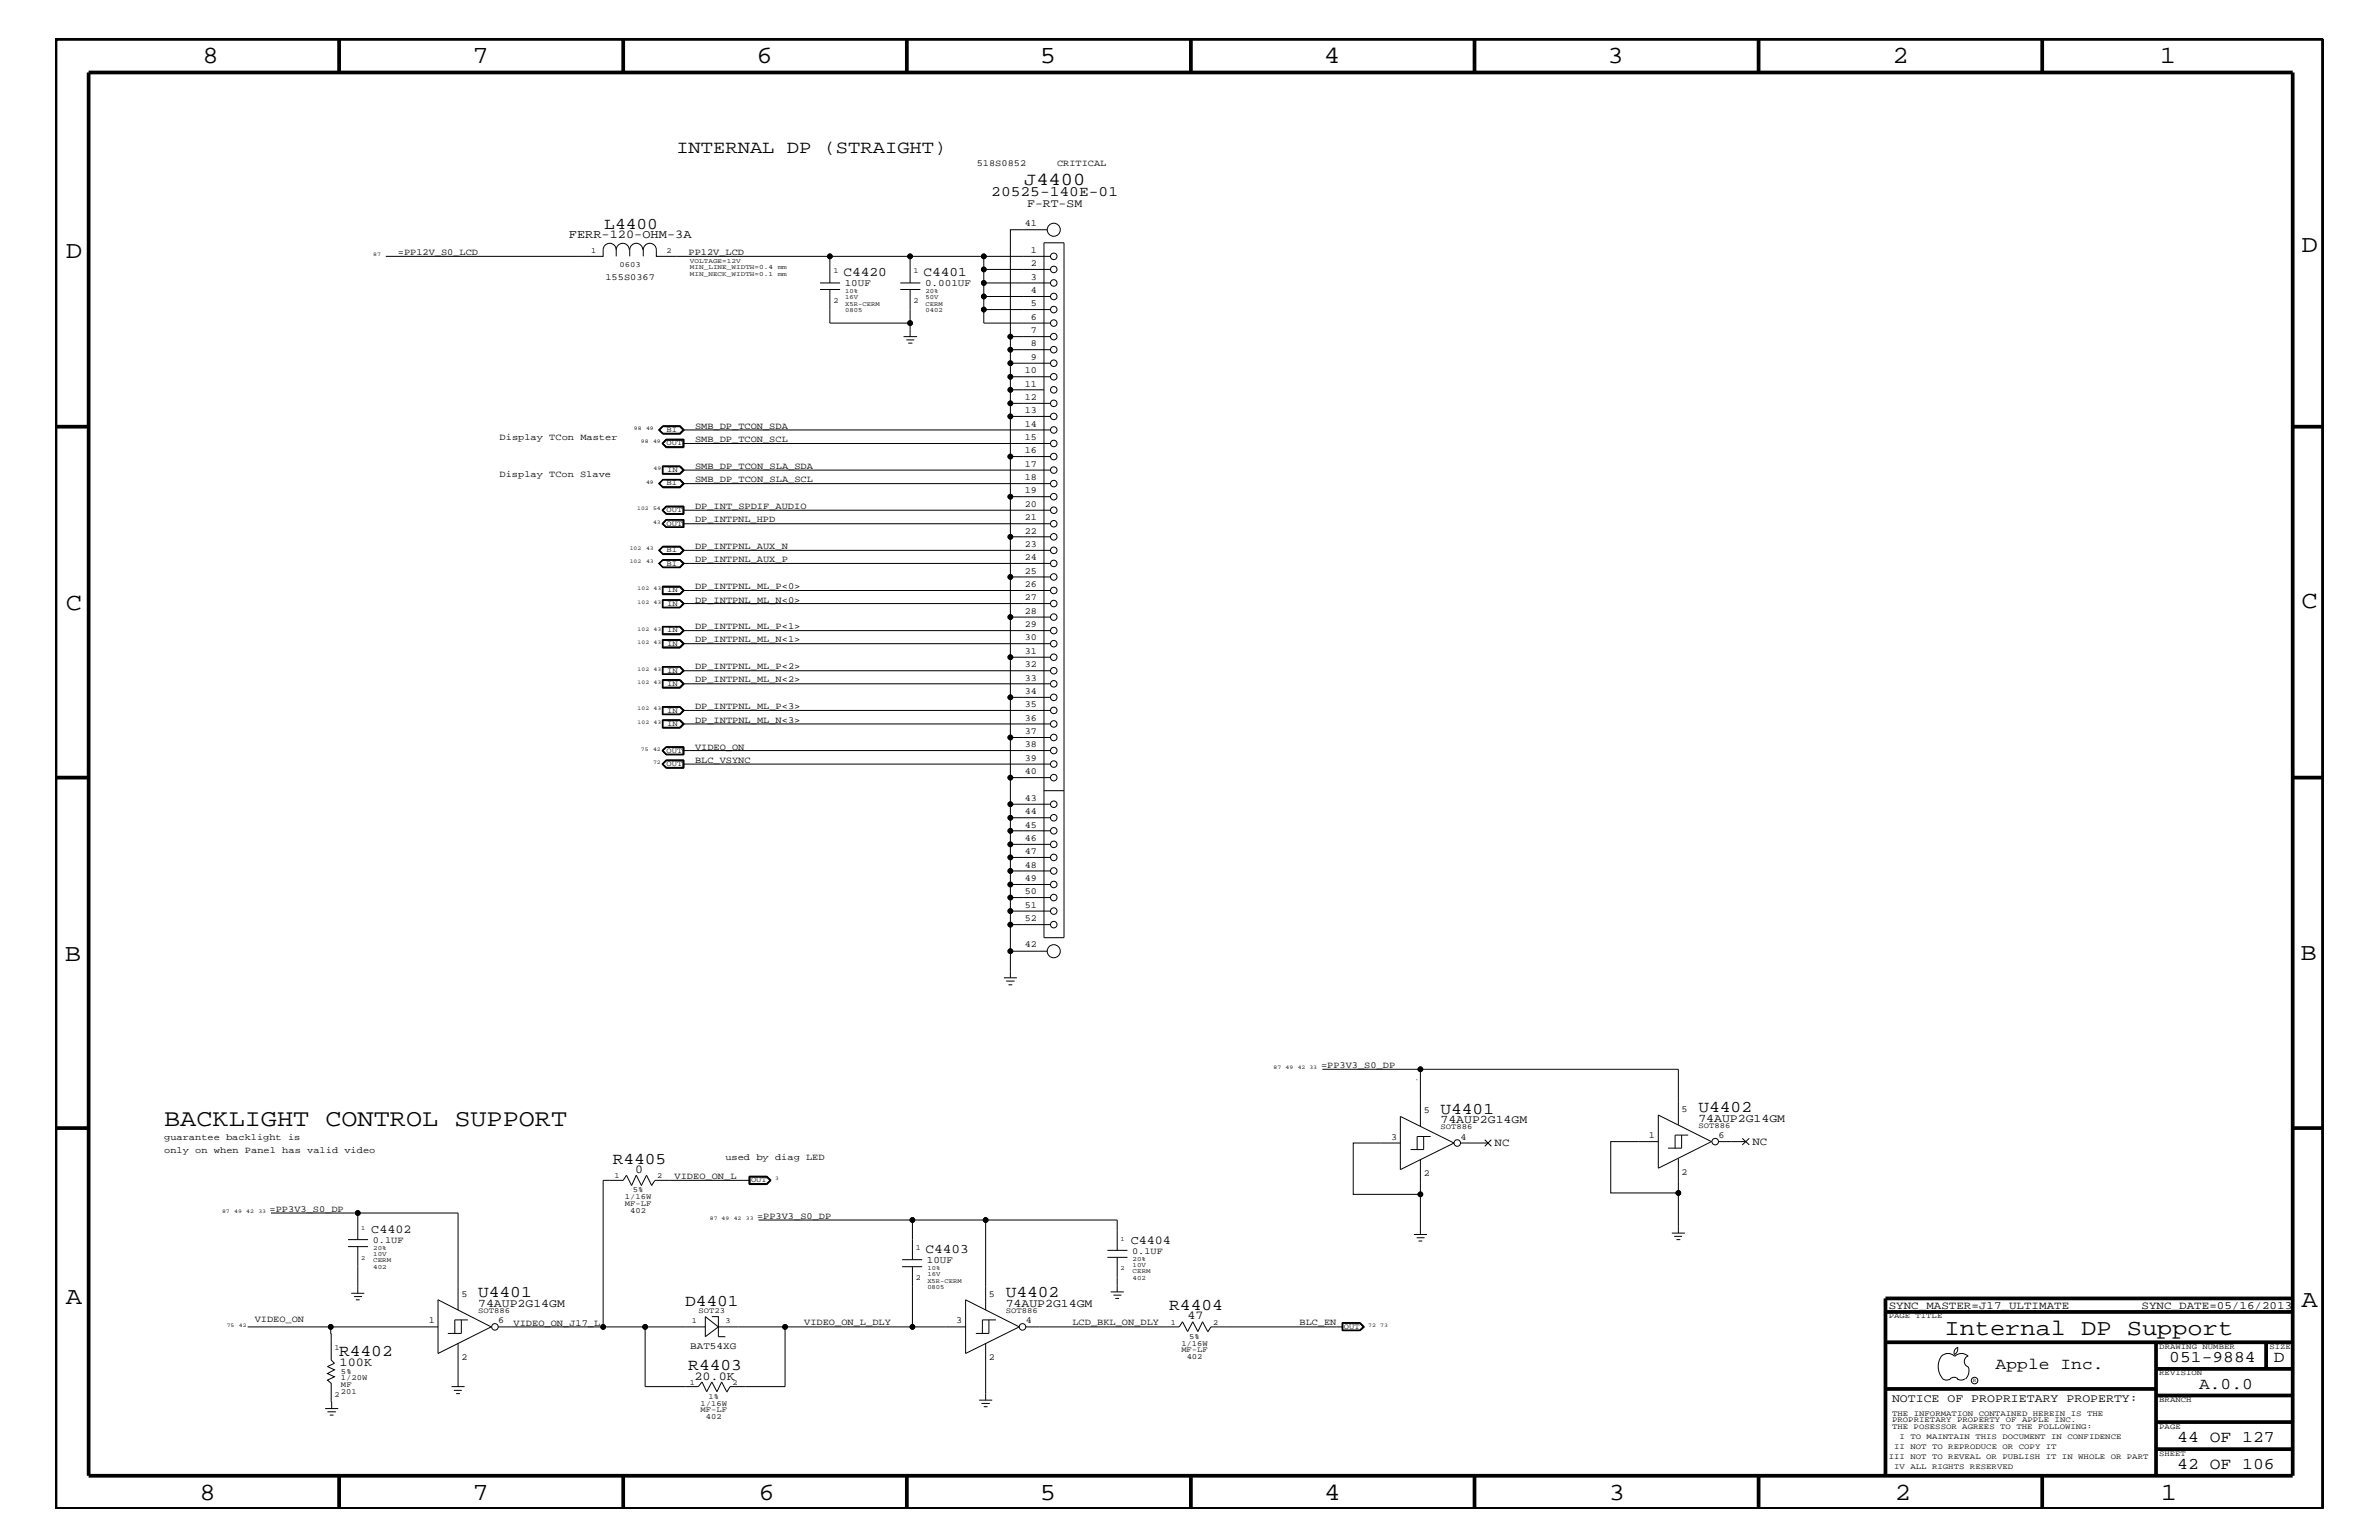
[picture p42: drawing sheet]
<svg xmlns="http://www.w3.org/2000/svg" width="432mm" height="279mm" viewBox="0 0 432 279" stroke-linecap="round" stroke-linejoin="round" font-family="sans-serif">
<defs><g id="words">
<g font-size="4.5">
<text x="36.7" y="11.5">8</text>
<text x="85.8" y="11.5">7</text>
<text x="137.3" y="11.5">6</text>
<text x="188.7" y="11.5">5</text>
<text x="240.3" y="11.5">4</text>
<text x="291.8" y="11.5">3</text>
<text x="343.5" y="11.5">2</text>
<text x="392" y="11.5">1</text>
<text x="11.9" y="46.8">D</text>
<text x="417.7" y="45.7">D</text>
<text x="11.9" y="110.6">C</text>
<text x="417.7" y="110.3">C</text>
<text x="11.8" y="174.3">B</text>
<text x="417.6" y="174.2">B</text>
<text x="11.9" y="236.7">A</text>
<text x="417.7" y="237.1">A</text>
<text x="36.2" y="272.1">8</text>
<text x="85.8" y="272.1">7</text>
<text x="137.7" y="272.1">6</text>
<text x="188.7" y="272.1">5</text>
<text x="240.4" y="272.1">4</text>
<text x="292" y="272.1">3</text>
<text x="343.9" y="272.1">2</text>
<text x="392.2" y="272.1">1</text>
</g>
<text font-size="4.4" x="29.8" y="204.3">BACKLIGHT CONTROL SUPPORT</text>
<text font-size="4.1" x="352.9" y="242.3">Internal DP Support</text>
<g font-size="3.3">
<text x="122.8" y="27.7">INTERNAL DP (STRAIGHT)</text>
<text x="185.9" y="33.6">J4400</text>
</g>
<g font-size="3">
<text x="109.7" y="41.5">L4400</text>
<text x="261.5" y="202">U4401</text>
<text x="308.3" y="201.8">U4402</text>
<text x="111.2" y="211.1">R4405</text>
<text x="86.8" y="235.4">U4401</text>
<text x="124.3" y="236.9">D4401</text>
<text x="182.5" y="235.4">U4402</text>
<text x="212.2" y="237.7">R4404</text>
<text x="61.6" y="246">R4402</text>
<text x="124.9" y="248.6">R4403</text>
<text x="362.2" y="248.4">Apple Inc.</text>
<text x="393.7" y="247.1">051-9884</text>
<text x="399.2" y="252">A.0.0</text>
<text x="412.7" y="247.1">D</text>
<text x="395.2" y="261.6">44 OF 127</text>
<text x="395.2" y="266.6">42 OF 106</text>
</g>
<text font-size="2.6" x="179.9" y="35.6">20525-140E-01</text>
<g font-size="2.4">
<text x="153.1" y="50.2">C4420</text>
<text x="167.6" y="50.2">C4401</text>
<text x="168" y="227.4">C4403</text>
</g>
<g font-size="2.2">
<text x="103.3" y="43.2">FERR-120-OHM-3A</text>
<text x="115.3" y="212.8">0</text>
<text x="67.4" y="223.7">C4402</text>
<text x="205.2" y="225.7">C4404</text>
<text x="215.6" y="239.4">47</text>
<text x="61.6" y="247.8">100K</text>
<text x="126" y="250.3">20.0K</text>
</g>
<g font-size="2.1">
<text x="186.4" y="37.5">F-RT-SM</text>
<text x="261.5" y="203.7">74AUP2G14GM</text>
<text x="308.3" y="203.5">74AUP2G14GM</text>
<text x="86.8" y="237.1">74AUP2G14GM</text>
<text x="182.5" y="237.1">74AUP2G14GM</text>
<text x="343.4" y="254.4">NOTICE OF PROPRIETARY PROPERTY:</text>
</g>
<g font-size="2">
<text x="271.3" y="208">NC</text>
<text x="318.1" y="207.7">NC</text>
<text x="342.8" y="237.4">SYNC_MASTER=J17_ULTIMATE</text>
<text x="388.7" y="237.4">SYNC_DATE=05/16/2013</text>
</g>
<g font-size="1.8">
<text x="153.3" y="51.9">10UF</text>
<text x="167.9" y="51.9">0.001UF</text>
<text x="168.2" y="229.2">10UF</text>
<text x="125.3" y="244.7">BAT54XG</text>
</g>
<g font-size="1.7">
<text x="177.3" y="30.2">518S0852</text>
<text x="191.9" y="30.2">CRITICAL</text>
<text x="186" y="41">41</text>
<text x="72.2" y="46.3">=PP12V_S0_LCD</text>
<text x="125" y="46.3">PP12V_LCD</text>
<text x="187.1" y="45.9">1</text>
<text x="109.9" y="50.8">155S0367</text>
<text x="187.1" y="48.3">2</text>
<text x="187.1" y="50.7">3</text>
<text x="187.1" y="53.2">4</text>
<text x="187.1" y="58">6</text>
<text x="187.1" y="55.6">5</text>
<text x="187.1" y="62.9">8</text>
<text x="187.1" y="65.3">9</text>
<text x="187.1" y="60.4">7</text>
<text x="186" y="70.1">11</text>
<text x="186" y="67.7">10</text>
<text x="126.2" y="77.8">SMB_DP_TCON_SDA</text>
<text x="186" y="72.6">12</text>
<text x="186" y="75">13</text>
<text x="186" y="77.4">14</text>
<text x="90.7" y="79.9">Display TCon Master</text>
<text x="126.2" y="80.2">SMB_DP_TCON_SCL</text>
<text x="186" y="82.2">16</text>
<text x="186" y="79.9">15</text>
<text x="90.7" y="86.5">Display TCon Slave</text>
<text x="126.2" y="85">SMB_DP_TCON_SLA_SDA</text>
<text x="126.2" y="87.5">SMB_DP_TCON_SLA_SCL</text>
<text x="186" y="87.1">18</text>
<text x="186" y="84.7">17</text>
<text x="186" y="89.5">19</text>
<text x="126.2" y="92.3">DP_INT_SPDIF_AUDIO</text>
<text x="126.2" y="94.8">DP_INTPNL_HPD</text>
<text x="186" y="94.3">21</text>
<text x="186" y="92">20</text>
<text x="126.2" y="99.6">DP_INTPNL_AUX_N</text>
<text x="186" y="96.8">22</text>
<text x="186" y="99.3">23</text>
<text x="186" y="101.6">24</text>
<text x="126.2" y="102.1">DP_INTPNL_AUX_P</text>
<text x="126.2" y="106.9">DP_INTPNL_ML_P&lt;0&gt;</text>
<text x="186" y="106.5">26</text>
<text x="186" y="104.1">25</text>
<text x="126.2" y="109.3">DP_INTPNL_ML_N&lt;0&gt;</text>
<text x="186" y="113.7">29</text>
<text x="186" y="111.4">28</text>
<text x="186" y="108.9">27</text>
<text x="126.2" y="114.2">DP_INTPNL_ML_P&lt;1&gt;</text>
<text x="126.2" y="116.5">DP_INTPNL_ML_N&lt;1&gt;</text>
<text x="186" y="118.6">31</text>
<text x="186" y="116.2">30</text>
<text x="126.2" y="121.4">DP_INTPNL_ML_P&lt;2&gt;</text>
<text x="126.2" y="123.8">DP_INTPNL_ML_N&lt;2&gt;</text>
<text x="186" y="125.9">34</text>
<text x="186" y="123.5">33</text>
<text x="186" y="121">32</text>
<text x="126.2" y="128.7">DP_INTPNL_ML_P&lt;3&gt;</text>
<text x="126.2" y="131.1">DP_INTPNL_ML_N&lt;3&gt;</text>
<text x="186" y="130.8">36</text>
<text x="186" y="128.3">35</text>
<text x="126.2" y="136">VIDEO_ON</text>
<text x="186" y="135.6">38</text>
<text x="186" y="133.2">37</text>
<text x="126.2" y="138.4">BLC_VSYNC</text>
<text x="186" y="140.4">40</text>
<text x="186" y="138">39</text>
<text x="186" y="147.7">44</text>
<text x="186" y="145.3">43</text>
<text x="186" y="155">47</text>
<text x="186" y="152.6">46</text>
<text x="186" y="150.1">45</text>
<text x="186" y="159.9">49</text>
<text x="186" y="157.4">48</text>
<text x="186" y="164.7">51</text>
<text x="186" y="162.2">50</text>
<text x="186" y="167.1">52</text>
<text x="186" y="171.7">42</text>
<text x="239.8" y="193.7">=PP3V3_S0_DP</text>
<text x="258.4" y="201.9">5</text>
<text x="305.2" y="201.7">5</text>
<text x="29.8" y="206.8">guarantee backlight is</text>
<text x="29.8" y="209.2">only on when Panel has valid video</text>
<text x="252.5" y="206.8">3</text>
<text x="265.1" y="206.8">4</text>
<text x="299.3" y="206.5">1</text>
<text x="311.9" y="206.5">6</text>
<text x="122.4" y="213.9">VIDEO_ON_L</text>
<text x="131.7" y="210.5">used by diag LED</text>
<text x="258.4" y="213.4">2</text>
<text x="305.2" y="213.2">2</text>
<text x="48.9" y="219.8">=PP3V3_S0_DP</text>
<text x="137.4" y="221.1">=PP3V3_S0_DP</text>
<text x="67.6" y="225.6">0.1UF</text>
<text x="205.5" y="227.5">0.1UF</text>
<text x="46.2" y="239.9">VIDEO_ON</text>
<text x="83.7" y="235.2">5</text>
<text x="179.5" y="235.2">5</text>
<text x="77.8" y="240.1">1</text>
<text x="90.4" y="240.1">6</text>
<text x="93.2" y="240.6">VIDEO_ON_J17_L</text>
<text x="146" y="240.5">VIDEO_ON_L_DLY</text>
<text x="173.6" y="240.1">3</text>
<text x="186.2" y="240.1">4</text>
<text x="194.6" y="240.5">LCD_BKL_ON_DLY</text>
<text x="235.9" y="240.5">BLC_EN</text>
<text x="83.7" y="246.7">2</text>
<text x="179.5" y="246.7">2</text>
</g>
<g font-size="1.4">
<text x="107.3" y="45.9">1</text>
<text x="121" y="45.9">2</text>
<text x="112.4" y="48.5">0603</text>
<text x="151.3" y="49.6">1</text>
<text x="165.8" y="49.6">1</text>
<text x="151.3" y="55">2</text>
<text x="165.8" y="55">2</text>
<text x="121" y="80.8">OUT</text>
<text x="121" y="78.3">BI</text>
<text x="121" y="88.1">BI</text>
<text x="121.1" y="85.6">IN</text>
<text x="121" y="92.9">OUT</text>
<text x="121" y="95.4">OUT</text>
<text x="121" y="100.2">BI</text>
<text x="121" y="102.6">BI</text>
<text x="121.1" y="107.5">IN</text>
<text x="121.1" y="109.9">IN</text>
<text x="121.1" y="114.8">IN</text>
<text x="121.1" y="117.2">IN</text>
<text x="121.1" y="122">IN</text>
<text x="121.1" y="124.4">IN</text>
<text x="121.1" y="129.3">IN</text>
<text x="121.1" y="131.7">IN</text>
<text x="121" y="136.6">OUT</text>
<text x="121" y="139">OUT</text>
<text x="261.5" y="204.9">SOT886</text>
<text x="308.3" y="204.7">SOT886</text>
<text x="111.5" y="213.8">1</text>
<text x="119.3" y="213.8">2</text>
<text x="136.3" y="214.5">OUT</text>
<text x="113.4" y="218.7">MF-LF</text>
<text x="113.4" y="217.5">1/16W</text>
<text x="114.4" y="220">402</text>
<text x="114.9" y="216.4">5%</text>
<text x="166.2" y="226.8">1</text>
<text x="166.2" y="232.2">2</text>
<text x="86.8" y="238.3">SOT886</text>
<text x="126.8" y="238.3">SOT23</text>
<text x="182.5" y="238.3">SOT886</text>
<text x="342.8" y="239.2">PAGE TITLE</text>
<text x="60.7" y="244.9">1</text>
<text x="125.6" y="240.1">1</text>
<text x="131.7" y="240.1">3</text>
<text x="212.5" y="240.3">1</text>
<text x="214.4" y="245.3">MF-LF</text>
<text x="214.4" y="244.1">1/16W</text>
<text x="215.9" y="242.9">5%</text>
<text x="220.2" y="240.3">2</text>
<text x="243.9" y="241.1">OUT</text>
<text x="391.9" y="244.7">DRAWING NUMBER</text>
<text x="411.9" y="244.7">SIZE</text>
<text x="61.9" y="249.2">5%</text>
<text x="61.9" y="250.4">1/20W</text>
<text x="61.9" y="251.6">MF</text>
<text x="125.2" y="251.2">1</text>
<text x="132.9" y="251.2">2</text>
<text x="215.4" y="246.5">402</text>
<text x="391.9" y="249.5">REVISION</text>
<text x="60.7" y="253.4">2</text>
<text x="61.9" y="252.8">201</text>
<text x="127.1" y="256.2">MF-LF</text>
<text x="127.1" y="255">1/16W</text>
<text x="128.1" y="257.4">402</text>
<text x="128.6" y="253.8">1%</text>
<text x="343.4" y="256.8">THE INFORMATION CONTAINED HEREIN IS THE</text>
<text x="391.9" y="254.4">BRANCH</text>
<text x="343.4" y="258">PROPRIETARY PROPERTY OF APPLE INC.</text>
<text x="343.4" y="259.3">THE POSESSOR AGREES TO THE FOLLOWING:</text>
<text x="343.8" y="262.9">II NOT TO REPRODUCE OR COPY IT</text>
<text x="344.8" y="261.1">I TO MAINTAIN THIS DOCUMENT IN CONFIDENCE</text>
<text x="391.9" y="259.3">PAGE</text>
<text x="342.8" y="264.7">III NOT TO REVEAL OR PUBLISH IT IN WHOLE OR PART</text>
<text x="343.8" y="266.6">IV ALL RIGHTS RESERVED</text>
<text x="391.9" y="264.1">SHEET</text>
</g>
<g font-size="1.2">
<text x="125.2" y="47.7">VOLTAGE=12V</text>
<text x="125.2" y="50.2">MIN_NECK_WIDTH=0.1</text>
<text x="125.2" y="48.9">MIN_LINE_WIDTH=0.4</text>
<text x="141.2" y="50.2">mm</text>
<text x="141.2" y="48.9">mm</text>
<text x="153.4" y="53.2">10%</text>
<text x="168" y="53.2">20%</text>
<text x="153.4" y="55.5">X5R-CERM</text>
<text x="153.4" y="56.7">0805</text>
<text x="153.4" y="54.2">16V</text>
<text x="168" y="54.2">50V</text>
<text x="168" y="56.7">0402</text>
<text x="168" y="55.5">CERM</text>
<text x="65.5" y="223.1">1</text>
<text x="67.7" y="226.8">20%</text>
<text x="67.7" y="227.9">10V</text>
<text x="203.4" y="225.1">1</text>
<text x="65.5" y="228.5">2</text>
<text x="67.7" y="230.2">402</text>
<text x="67.7" y="229.1">CERM</text>
<text x="168.3" y="230.4">10%</text>
<text x="168.3" y="231.5">16V</text>
<text x="168.3" y="233.9">0805</text>
<text x="168.3" y="232.7">X5R-CERM</text>
<text x="203.4" y="230.5">2</text>
<text x="205.6" y="228.7">20%</text>
<text x="205.6" y="229.8">10V</text>
<text x="205.6" y="232.2">402</text>
<text x="205.6" y="231">CERM</text>
</g>
<g font-size="1">
<text x="67.7" y="46.5">87</text>
<text x="115.1" y="78">98</text>
<text x="116.3" y="80.5">98</text>
<text x="117.3" y="78">49</text>
<text x="118.5" y="80.5">49</text>
<text x="117.3" y="87.7">49</text>
<text x="118.6" y="85.3">49</text>
<text x="115.7" y="92.6">102</text>
<text x="118.5" y="92.6">54</text>
<text x="118.5" y="95">43</text>
<text x="114.3" y="99.9">102</text>
<text x="117.3" y="99.9">43</text>
<text x="114.3" y="102.2">102</text>
<text x="115.7" y="107.1">102</text>
<text x="117.3" y="102.2">43</text>
<text x="118.6" y="107.1">43</text>
<text x="115.7" y="109.5">102</text>
<text x="118.6" y="109.5">43</text>
<text x="115.7" y="114.4">102</text>
<text x="115.7" y="116.8">102</text>
<text x="118.6" y="114.4">43</text>
<text x="118.6" y="116.8">43</text>
<text x="115.7" y="121.7">102</text>
<text x="115.7" y="124.1">102</text>
<text x="118.6" y="121.7">43</text>
<text x="118.6" y="124.1">43</text>
<text x="115.7" y="128.9">102</text>
<text x="115.7" y="131.3">102</text>
<text x="118.6" y="128.9">43</text>
<text x="118.6" y="131.3">43</text>
<text x="116.3" y="136.2">75</text>
<text x="118.5" y="136.2">42</text>
<text x="118.5" y="138.6">72</text>
<text x="231.1" y="194">87</text>
<text x="233.3" y="194">49</text>
<text x="235.5" y="194">42 33</text>
<text x="140.7" y="214.2">3</text>
<text x="40.3" y="220.1">87</text>
<text x="42.5" y="220.1">49</text>
<text x="44.7" y="220.1">42</text>
<text x="46.9" y="220.1">33</text>
<text x="128.9" y="221.3">87 49</text>
<text x="133.2" y="221.3">42</text>
<text x="135.4" y="221.3">33</text>
<text x="41.1" y="240.7">75</text>
<text x="43.3" y="240.7">42</text>
<text x="248.3" y="240.7">72</text>
<text x="250.5" y="240.7">73</text>
<text x="358.1" y="250.7">R</text>
</g>
</g></defs>
<g fill="none" stroke="#000" stroke-width=".18">
<path d="M111.8 45.3a1.19 1.19 0 0 0-1.1-1.2 1.19 1.19 0 0 0-1.2 1.2v1.2h-39.5M111.8 45.3v1.2M111.8 45.3a1.19 1.19 0 0 1 1.2-1.2 1.19 1.19 0 0 1 1.2 1.2M116.7 45.3a1.19 1.19 0 0 0-1.2-1.2 1.19 1.19 0 0 0-1.2 1.2v1.2M116.8 46.5v-1.2a1.19 1.19 0 0 1 1.1-1.2 1.19 1.19 0 0 1 1.2 1.2v1.2h31.5v4.8M148.8 52.5h3.7M148.8 51.3h3.7M150.6 46.5h28M150.6 52.5v6.1h14.6M163.4 51.3h3.6M163.4 52.5h3.6M165.2 46.5v4.8"/>
<path d="M165.2 52.5v8.6M189.5 44.1h3.6v126h-3.6zM190.1 41.7h-6.7v19.4M190.7 56.2h-12.1v2.4h12.1M190.7 53.8h-12.1v2.4M190.7 51.3h-12.1v2.5M190.7 48.9h-12.1v2.4M190.7 46.5h-12.1v2.4M119.5 78l.8-.8h3.1l.8 .8-.8 .8h-3.1zM120.3 77.3h3.1l.7 .7-.7 .7h-3.1M120.3 77.3h3.1l.6 .7-.6 .7h-3.1M120.3 77.3l-.7 .7 .7 .7"/>
<path d="M120.9 79.8h3.1v1.3h-3.1l-.6-.6zM120.9 79.7l-.7 .8 .7 .6h3.2M120.9 79.7h3.2v1.5h-3.2l-.8-.7zM124 78l-.6 .6h-3.1l-.6-.6 .6-.6h3.1l.6 .6h66.7M164 61.1h2.5M164.5 61.7h1.4M164.8 62.3h.8M189.5 70.7h-6.1v2.5M190.7 75.6h-7.3v7.2M190.7 73.2h-7.3v2.4M190.7 68.4h-7.3v2.3M190.7 65.9h-7.3v2.5"/>
<path d="M190.7 63.4h-7.3v2.5M190.7 61.1h-7.3v2.3M119.5 87.7l.8-.7h3.1l.8 .7-.8 .8h-3.1zM119.5 99.9l.8-.8h3.1l.8 .8-.8 .7h-3.1zM120.2 84.5h3.2l.8 .8-.8 .7h-3.2zM120.2 84.6h3.2M120.2 86h3.2M120.3 99.2h3.1l.7 .7-.7 .6h-3.1M120.3 87.1h3.1l.6 .6-.6 .6h-3.1M120.3 99.2h3.1l.6 .7-.6 .6h-3.1M120.3 87h3.1l.7 .7-.7 .7h-3.1l-.7-.7zM120.3 87.1l-.7 .6 .7 .6"/>
<path d="M120.3 87.1l-.6 .6 .6 .6M120.3 99.2l-.7 .7 .7 .6M120.3 84.6v1.4M120.3 92.6l.7-.6h3v1.2h-3zM120.3 87.1h3.1l.6 .6h66.7M120.3 84.7h3.1l.6 .6M120.9 93.2h3.2M120.9 94.3h3.2v1.4h-3.2M120.9 91.9h3.2M120.9 94.3h3.1v1.3h-3.1l-.6-.6zM120.9 91.9l-.6 .7 .6 .6M120.9 91.9l-.7 .7 .7 .6"/>
<path d="M120.9 94.3l-.7 .7 .7 .7M120.9 91.8h3.2v1.5h-3.2l-.8-.7zM120.9 94.3l-.8 .7 .8 .7M121 94.3l-.7 .7 .7 .6M123.4 84.6l.7 .7-.7 .7M123.4 84.6l.6 .7-.6 .7M124 87.7l-.6 .6h-3.1M124 81.1v-1.2h-3l-.7 .6 .7 .6M124 94.3v1.3M124 80.5h66.7M124 85.3h66.7M124 92.6h66.7"/>
<path d="M124 95h66.7M124 85.3l-.6 .6h-3.1M124 91.9v1.3M190.7 99.9h-66.7l-.6-.6h-3.1l-.6 .6 .6 .5h3.1l.6-.5M190.7 97.4h-7.3v7.3M190.7 90.1h-7.3v7.3M190.7 82.8h-7.3v7.3M120.2 116.1h3.2l.7 .7-.7 .7M120.2 106.4h3.2l.8 .7-.8 .8h-3.2zM120.2 113.7h3.2l.8 .7-.8 .8h-3.2zM120.2 116h3.2l.8 .8-.8 .7h-3.2zM120.3 101.5h3.1l.7 .7-.7 .8h-3.1"/>
<path d="M120.3 101.6h3.1l.6 .6-.6 .7h-3.1M120.3 101.5l-.8 .7 .8 .8M120.3 101.5l-.7 .7 .7 .8M120.3 101.6l-.7 .6 .7 .7M120.3 101.6l-.6 .6 .6 .7M120.3 106.5h3.1l.6 .6-.6 .6h-3.1zM120.3 108.9h3.1l.6 .6-.6 .7h-3.1zM120.3 113.7h3.1l.6 .7-.6 .6h-3.1zM120.3 116.2h3.1l.6 .6-.6 .7h-3.1zM120.3 101.5h3.1l.8 .7-.8 .8h-3.1M120.3 101.6h3.1l.6 .6h66.7M120.3 106.5h3.1l.6 .6"/>
<path d="M123.4 108.9l.6 .6M123.4 113.7l.6 .7M123.4 116.2l.6 .6M123.4 106.4l.7 .7-.7 .7h-3.2M123.4 108.8l.7 .7-.7 .8M123.4 113.7l.7 .7-.7 .7h-3.2M123.4 108.8h-3.2v1.5h3.2M123.4 108.8l.8 .7-.8 .8M124 102.2l-.6 .7h-3.1M124 107.1h66.7M124 109.5h66.7M124 114.4h66.7"/>
<path d="M124 116.8h66.7M124 107.1l-.6 .6M124 109.5l-.6 .7M124 114.4l-.6 .6M124 116.8l-.6 .6h-3.1M190.7 112h-7.3v7.2M190.7 104.7h-7.3v7.3M190.7 119.2h-7.3v7.3M120.1 138.6l.8-.7h3.2v1.5h-3.2zM120.2 123.4h3.2M120.2 130.7h3.2M120.2 123.3h3.2l.8 .8-.8 .7h-3.2z"/>
<path d="M120.2 130.6h3.2l.8 .7-.8 .8h-3.2zM120.2 132h3.2M120.3 136.2l.6-.6h3.1v1.2h-3.1zM120.3 121h3.1l.6 .7-.6 .6h-3.1zM120.3 128.3h3.1l.6 .6-.6 .7h-3.1zM120.3 130.7v1.3M120.3 138.6l.7-.6h3v1.2h-3zM120.3 123.5h3.1l.6 .6M120.3 130.8h3.1l.6 .5M120.9 139.3h3.2M120.9 135.5h3.2v1.4h-3.2M120.9 138h3.2"/>
<path d="M120.9 138l-.6 .6 .6 .7M120.9 135.5l-.7 .7 .7 .7M120.9 138l-.7 .6 .7 .7M120.9 135.5l-.8 .7 .8 .7M121 135.6l-.7 .6 .7 .6M123.4 121l.6 .7M123.4 128.3l.6 .6M123.4 120.9l.7 .8-.7 .7M123.4 123.4l.7 .7-.7 .7M123.4 128.2l.7 .7-.7 .8M123.4 130.7l.7 .6-.7 .7M123.4 123.4l.6 .7-.6 .6h-3.1v-1.3"/>
<path d="M123.4 130.7l.6 .6-.6 .7M123.4 120.9h-3.2v1.5h3.2M123.4 128.2h-3.2v1.5h3.2M123.4 120.9l.8 .8-.8 .7M123.4 128.2l.8 .7-.8 .8M124 135.6v1.2M124 121.7h66.7M124 124.1h66.7M124 128.9h66.7M124 131.3h66.7M124 136.2h66.7M124 138.6h66.7"/>
<path d="M124 121.7l-.6 .6M124 124.1l-.6 .6h-3.1M124 128.9l-.6 .7M124 131.3l-.6 .6h-3.1M124 138v1.3M190.7 133.8h-7.3v7.3M190.7 126.5h-7.3v7.3M189.5 143.5h3.6M190.7 158h-7.3v2.5M190.7 155.6h-7.3v2.4M190.7 153.2h-7.3v2.4M190.7 150.7h-7.3v2.5"/>
<path d="M190.7 148.4h-7.3v2.3M190.7 145.9h-7.3v2.5M190.7 141.1h-7.3v4.8M182.2 177.4h2.4M182.6 178h1.5M183 178.7h.7M190.1 172.6h-6.7v4.8M190.7 167.8h-7.3v4.8M190.7 165.3h-7.3v2.5M190.7 162.8h-7.3v2.5M190.7 160.5h-7.3v2.3M240 194h17.8"/>
<path d="M257.2 195.9h-.1M136 213.4h3.2l.8 .8-.8 .7h-3.2zM136 214.8h3.2M136 213.5h3.2M136.1 213.5v1.3M136.1 214.2h-17.2l-.6 .9-1-1.9-.9 1.9-.9-1.9-.9 1.9-.9-1.9-.6 1h-3.6v26.5h-19.1M136.1 213.6h3l.7 .6-.7 .5h-3zM139.2 213.5l.6 .7M139.2 213.5l.7 .7-.7 .6M139.8 214.2l-.6 .6M254.2 202.6l9.7 4.8-9.7 4.8zM254.2 207.4h-8.6v9.3h12.2v-6.4"/>
<path d="M257.8 216.7v7.3M258.4 206.2v2.4h-2.4M259.7 206.2h-2.5v2.4M265.1 207.4h5M269.5 206.8l1.2 1.2M270.7 206.8l-1.2 1.2M301 207.1h-8.6v9.3h12.2v-6.2M301 202.3l9.6 4.8-9.6 4.8zM304.6 204.1v-10.1h-46.8v10.3M304.6 216.4v7.3M305.2 205.9v2.4h-2.4M306.4 205.9h-2.4v2.4"/>
<path d="M311.9 207.1h4.9M316.2 206.5l1.3 1.2M317.5 206.5l-1.3 1.2M49.2 220.1h15.7v4.8M63.2 226.2h3.6M63.2 224.9h3.6M63.8 234.6h2.3M64.3 235.2h1.4M64.6 235.8h.7M64.9 226.2v8.4M64.9 220.1h18.2v17.6M79.5 235.8l9.7 4.9-9.7 4.9z"/>
<path d="M83.7 239.5v2.4h-2.4M84.9 239.5h-2.3l-.1 2.4M129.2 238.9h1.2v3.6h1.3M137.7 221.3h27.9v7.2M163.7 229.8h3.7M163.7 228.5h3.7M165.6 221.3h13.3v16.4M165.6 229.8v10.9M175.3 235.8l9.7 4.9-9.7 4.9zM178.9 221.3h23.9v5.6M179.5 239.5v2.4h-2.4M180.8 239.5h-2.5v2.4"/>
<path d="M201 226.9h3.6M201 228.1h3.6M201.6 234.4h2.4M202.1 235h1.4M202.4 235.6h.7M202.8 228.1v6.3M243.6 240h3.3l.8 .7-.8 .7h-3.3zM243.7 240v1.4M246.8 240l.8 .7-.8 .7M256.6 224h2.4M257.1 224.6h1.5M257.5 225.2h.6"/>
<path d="M303.4 223.7h2.4M303.9 224.3h1.4M304.3 224.9h.7M45 240.7h34.5M59 255.6h2.4M59.4 256.1h1.6M59.9 256.7h.6M60 240.7l.1 6 .6 .6-1.3 .6 1.3 .6-1.3 .7 1.3 .6-1.3 .6 .7 .6 .1 4.6M82 251.6h2.3M82.4 252.3h1.4M82.8 252.8h.7M83.1 243.7v7.9"/>
<path d="M109.5 240.7h18.5M117.1 240.7v10.9h9.6l.7-.9 .9 1.8 .9-1.8 .9 1.8 .9-1.8 .9 1.8M130.4 240.7l-2.4-1.8v3.6l2.4-1.8h44.9M142.5 240.7v10.9h-10l-.6 1M177.7 254h2.4M178.1 254.6h1.6M178.6 255.2h.6M178.9 243.7v10.3M186.2 240.7h27.8l.6-.9 1 1.8 .9-1.8 .9 1.8 .9-1.8 .9 1.8M243.7 241.3h3.1M243.7 240.1h3.1M243.8 240.1v1.2"/>
<path d="M243.8 240.7h-24l-.6 1M246.8 240.1l.7 .6-.7 .6M246.8 240.1l.6 .6-.6 .6M352.3 246.1a1.72 1.72 0 0 1 2.5 0 1.69 1.69 0 0 1 2.4 0M352.4 246a3.2 3.2 0 0 0 .4 4.3l.8 .1 .4-.2M354 250.2l.7-.3 .7 .3M355.2 250.2l.7 .2 .7-.2M355.3 244.4v.3a1.18 1.18 0 0 1-.6 1.1M355.4 244.4a.99 .99 0 0 0-.6 1.4M357.2 246a1.04 1.04 0 0 0-.7 1 1.04 1.04 0 0 0 .7 1M357.3 248l.1 .7a2.11 2.11 0 0 1-.6 1.5"/>
<circle cx="150.6" cy="46.5" r=".42"/>
<circle cx="165.2" cy="58.6" r=".42"/>
<circle cx="165.2" cy="46.5" r=".42"/>
<circle cx="178.6" cy="53.8" r=".42"/>
<circle cx="178.6" cy="56.2" r=".42"/>
<circle cx="178.6" cy="51.3" r=".42"/>
<circle cx="178.6" cy="48.9" r=".42"/>
<circle cx="178.6" cy="46.5" r=".42"/>
<circle cx="191.3" cy="41.7" r="1.19"/>
<circle cx="191.3" cy="56.2" r=".59"/>
<circle cx="191.3" cy="46.5" r=".59"/>
<circle cx="191.3" cy="51.3" r=".59"/>
<circle cx="191.3" cy="58.6" r=".59"/>
<circle cx="191.3" cy="48.9" r=".59"/>
<circle cx="191.3" cy="53.8" r=".59"/>
<circle cx="183.4" cy="63.4" r=".42"/>
<circle cx="183.4" cy="65.9" r=".42"/>
<circle cx="183.4" cy="73.2" r=".42"/>
<circle cx="183.4" cy="68.4" r=".42"/>
<circle cx="183.4" cy="75.6" r=".42"/>
<circle cx="183.4" cy="70.7" r=".42"/>
<circle cx="183.4" cy="61.1" r=".42"/>
<circle cx="191.3" cy="75.6" r=".59"/>
<circle cx="191.3" cy="65.9" r=".59"/>
<circle cx="191.3" cy="68.4" r=".59"/>
<circle cx="191.3" cy="70.7" r=".59"/>
<circle cx="191.3" cy="63.4" r=".59"/>
<circle cx="191.3" cy="73.2" r=".59"/>
<circle cx="191.3" cy="78" r=".59"/>
<circle cx="191.3" cy="61.1" r=".59"/>
<circle cx="183.4" cy="90.1" r=".42"/>
<circle cx="183.4" cy="82.8" r=".42"/>
<circle cx="183.4" cy="97.4" r=".42"/>
<circle cx="191.3" cy="85.3" r=".59"/>
<circle cx="191.3" cy="92.6" r=".59"/>
<circle cx="191.3" cy="87.7" r=".59"/>
<circle cx="191.3" cy="99.9" r=".59"/>
<circle cx="191.3" cy="80.5" r=".59"/>
<circle cx="191.3" cy="97.4" r=".59"/>
<circle cx="191.3" cy="82.8" r=".59"/>
<circle cx="191.3" cy="95" r=".59"/>
<circle cx="191.3" cy="90.1" r=".59"/>
<circle cx="183.4" cy="112" r=".42"/>
<circle cx="183.4" cy="119.2" r=".42"/>
<circle cx="183.4" cy="104.7" r=".42"/>
<circle cx="191.3" cy="116.8" r=".59"/>
<circle cx="191.3" cy="104.7" r=".59"/>
<circle cx="191.3" cy="109.5" r=".59"/>
<circle cx="191.3" cy="102.2" r=".59"/>
<circle cx="191.3" cy="112" r=".59"/>
<circle cx="191.3" cy="114.4" r=".59"/>
<circle cx="191.3" cy="119.2" r=".59"/>
<circle cx="191.3" cy="107.1" r=".59"/>
<circle cx="183.4" cy="126.5" r=".42"/>
<circle cx="183.4" cy="133.8" r=".42"/>
<circle cx="191.3" cy="124.1" r=".59"/>
<circle cx="191.3" cy="126.5" r=".59"/>
<circle cx="191.3" cy="136.2" r=".59"/>
<circle cx="191.3" cy="138.6" r=".59"/>
<circle cx="191.3" cy="131.3" r=".59"/>
<circle cx="191.3" cy="121.7" r=".59"/>
<circle cx="191.3" cy="128.9" r=".59"/>
<circle cx="191.3" cy="133.8" r=".59"/>
<circle cx="183.4" cy="158" r=".42"/>
<circle cx="183.4" cy="141.1" r=".42"/>
<circle cx="183.4" cy="150.7" r=".42"/>
<circle cx="183.4" cy="155.6" r=".42"/>
<circle cx="183.4" cy="145.9" r=".42"/>
<circle cx="183.4" cy="148.4" r=".42"/>
<circle cx="183.4" cy="153.2" r=".42"/>
<circle cx="191.3" cy="150.7" r=".59"/>
<circle cx="191.3" cy="141.1" r=".59"/>
<circle cx="191.3" cy="145.9" r=".59"/>
<circle cx="191.3" cy="153.2" r=".59"/>
<circle cx="191.3" cy="155.6" r=".59"/>
<circle cx="191.3" cy="158" r=".59"/>
<circle cx="191.3" cy="148.4" r=".59"/>
<circle cx="183.4" cy="172.6" r=".42"/>
<circle cx="183.4" cy="160.5" r=".42"/>
<circle cx="183.4" cy="165.3" r=".42"/>
<circle cx="183.4" cy="167.8" r=".42"/>
<circle cx="183.4" cy="162.8" r=".42"/>
<circle cx="191.3" cy="172.6" r="1.19"/>
<circle cx="191.3" cy="162.8" r=".59"/>
<circle cx="191.3" cy="160.5" r=".59"/>
<circle cx="191.3" cy="165.3" r=".59"/>
<circle cx="191.3" cy="167.8" r=".59"/>
<circle cx="257.8" cy="194" r=".42"/>
<circle cx="257.8" cy="216.7" r=".42"/>
<circle cx="264.5" cy="207.4" r=".59"/>
<circle cx="304.6" cy="216.4" r=".42"/>
<circle cx="311.3" cy="207.1" r=".59"/>
<circle cx="64.9" cy="220.1" r=".42"/>
<circle cx="165.6" cy="221.3" r=".42"/>
<circle cx="178.9" cy="221.3" r=".42"/>
<circle cx="60" cy="240.7" r=".42"/>
<circle cx="89.8" cy="240.7" r=".59"/>
<circle cx="109.5" cy="240.7" r=".42"/>
<circle cx="117.1" cy="240.7" r=".42"/>
<circle cx="142.5" cy="240.7" r=".42"/>
<circle cx="165.6" cy="240.7" r=".42"/>
<circle cx="185.6" cy="240.7" r=".59"/>
<circle cx="358.4" cy="250.5" r=".59"/>
</g>
<g fill="none" stroke="#000" stroke-width=".68" stroke-linecap="butt">
<path d="M10.1 7.1h411.5v266.7h-411.5zM16.1 13.2h400v254.5h-400zM61.6 7.1v6.1M113.1 7.1v6.1M164.6 7.1v6.1M216.2 7.1v6.1M267.6 7.1v6.1M319.2 7.1v6.1M370.7 7.1v6.1M10.1 77.4h6M416.1 77.4h5.5M10.1 141.1h6"/>
<path d="M416.1 141.1h5.5M10.1 204.7h6M416.1 204.7h5.5M342.2 238h73.9M416.1 235.6h-73.9v32.1M342.2 243.5h73.9M342.2 252h49.1M391.3 258h24.8M391.3 253.2h24.8M391.3 248.4h24.8M391.3 243.5v24.2M411.3 243.5v4.9"/>
<path d="M61.6 267.7v6.1M113.1 267.7v6.1M164.6 267.7v6.1M216.2 268v5.8M267.6 267.7v6.1M319.2 267.7v6.1M370.7 267.7v6.1M391.3 262.9h24.8"/>
</g>
<g fill="#000">
<circle cx="150.6" cy="46.5" r=".42"/>
<circle cx="165.2" cy="58.6" r=".42"/>
<circle cx="165.2" cy="46.5" r=".42"/>
<circle cx="178.6" cy="53.8" r=".42"/>
<circle cx="178.6" cy="56.2" r=".42"/>
<circle cx="178.6" cy="51.3" r=".42"/>
<circle cx="178.6" cy="48.9" r=".42"/>
<circle cx="178.6" cy="46.5" r=".42"/>
<circle cx="183.4" cy="63.4" r=".42"/>
<circle cx="183.4" cy="65.9" r=".42"/>
<circle cx="183.4" cy="73.2" r=".42"/>
<circle cx="183.4" cy="68.4" r=".42"/>
<circle cx="183.4" cy="75.6" r=".42"/>
<circle cx="183.4" cy="70.7" r=".42"/>
<circle cx="183.4" cy="61.1" r=".42"/>
<circle cx="183.4" cy="90.1" r=".42"/>
<circle cx="183.4" cy="82.8" r=".42"/>
<circle cx="183.4" cy="97.4" r=".42"/>
<circle cx="183.4" cy="112" r=".42"/>
<circle cx="183.4" cy="119.2" r=".42"/>
<circle cx="183.4" cy="104.7" r=".42"/>
<circle cx="183.4" cy="126.5" r=".42"/>
<circle cx="183.4" cy="133.8" r=".42"/>
<circle cx="183.4" cy="158" r=".42"/>
<circle cx="183.4" cy="141.1" r=".42"/>
<circle cx="183.4" cy="150.7" r=".42"/>
<circle cx="183.4" cy="155.6" r=".42"/>
<circle cx="183.4" cy="145.9" r=".42"/>
<circle cx="183.4" cy="148.4" r=".42"/>
<circle cx="183.4" cy="153.2" r=".42"/>
<circle cx="183.4" cy="172.6" r=".42"/>
<circle cx="183.4" cy="160.5" r=".42"/>
<circle cx="183.4" cy="165.3" r=".42"/>
<circle cx="183.4" cy="167.8" r=".42"/>
<circle cx="183.4" cy="162.8" r=".42"/>
<circle cx="257.8" cy="194" r=".42"/>
<circle cx="257.8" cy="216.7" r=".42"/>
<circle cx="304.6" cy="216.4" r=".42"/>
<circle cx="64.9" cy="220.1" r=".42"/>
<circle cx="165.6" cy="221.3" r=".42"/>
<circle cx="178.9" cy="221.3" r=".42"/>
<circle cx="60" cy="240.7" r=".42"/>
<circle cx="109.5" cy="240.7" r=".42"/>
<circle cx="117.1" cy="240.7" r=".42"/>
<circle cx="142.5" cy="240.7" r=".42"/>
<circle cx="165.6" cy="240.7" r=".42"/>
</g>
<use href="#words"/>
</svg>
